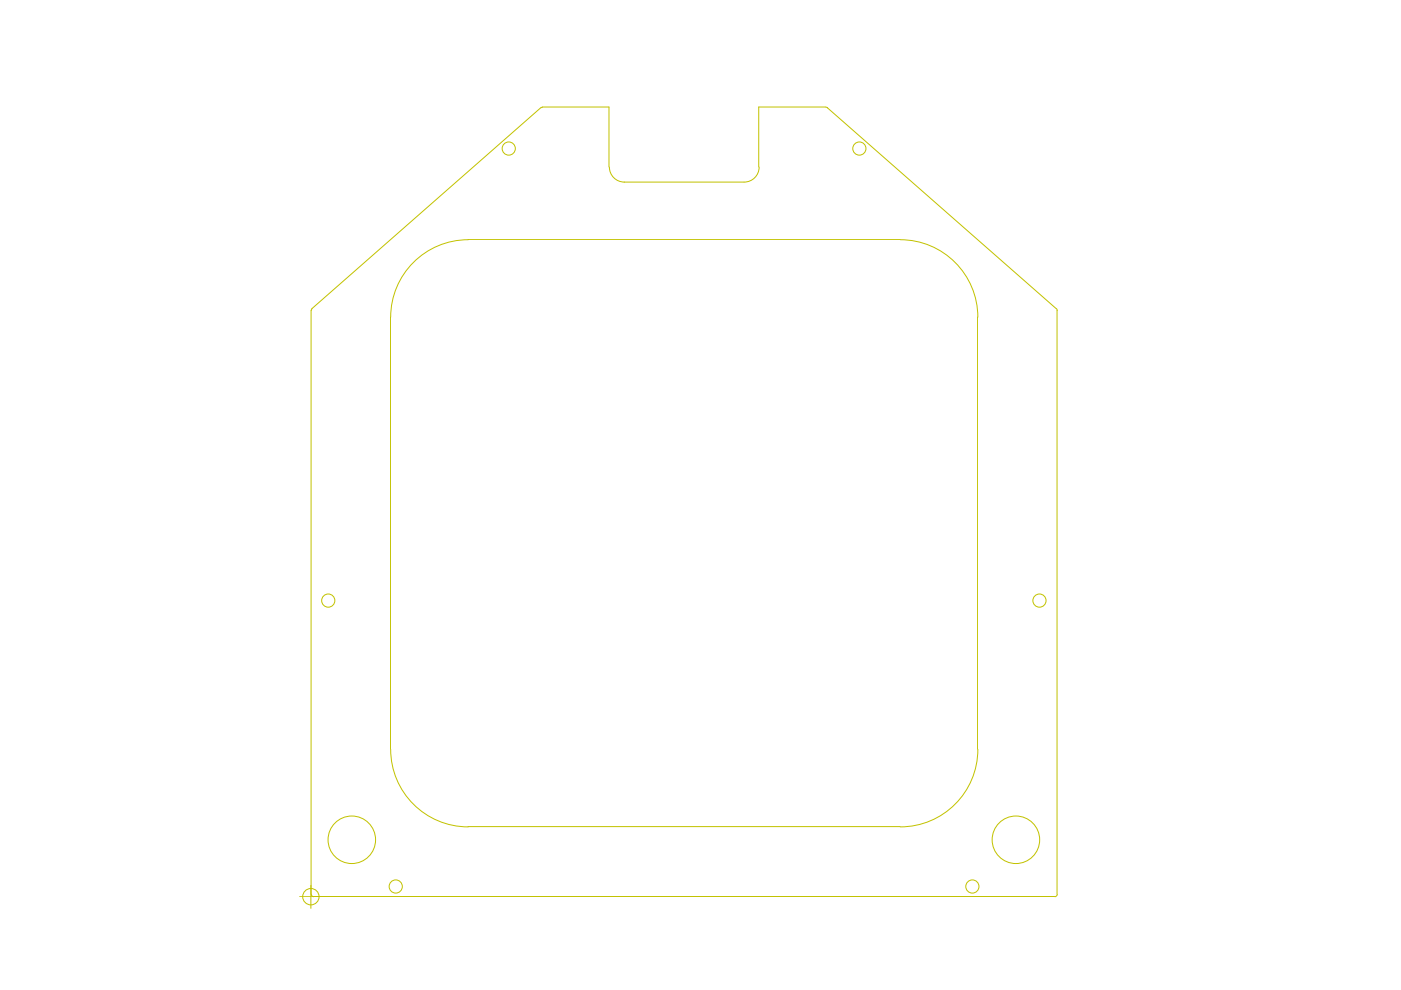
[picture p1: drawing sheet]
<svg xmlns="http://www.w3.org/2000/svg" width="297mm" height="210mm" viewBox="0 0 297 210" stroke-linecap="round" stroke-linejoin="round" font-family="sans-serif">
<g fill="none" stroke="#c2c200" stroke-width=".21">
<path d="M114.6 22.9l-48.4 42.5-.2 .4M115 22.7h14.1v12.7M115 22.7l-.3 .2M129.2 35.4a3.2 3.2 0 0 0 3.2 3.2h25.3M161 35.4a3.2 3.2 0 0 1-3.2 3.2M175.1 22.7h-14.2v12.7M175.1 22.7l.4 .2 48.4 42.5M99.2 50.8h91.6M99.3 50.8a16.4 16.4 0 0 0-16.5 16.5M190.9 50.8a16.4 16.4 0 0 1 16.4 16.5M66 65.8l-.1 126.9M82.8 67.2v91.6"/>
<path d="M207.3 67.2v91.6M224 65.4l.2 .4M224.1 65.8v123.8M82.8 158.9a16.4 16.4 0 0 0 16.5 16.4M207.3 158.9a16.4 16.4 0 0 1-16.4 16.4M99.2 175.3h91.6M63.5 190.1h5M66 189.6l.2 .4 .3 .1M66.5 190.1h157.1M224.2 189.6l-.3 .4-.3 .1"/>
<circle cx="107.9" cy="31.5" r="1.4"/>
<circle cx="182.2" cy="31.5" r="1.4"/>
<circle cx="69.6" cy="127.3" r="1.4"/>
<circle cx="220.4" cy="127.3" r="1.4"/>
<circle cx="74.6" cy="178.1" r="5"/>
<circle cx="215.4" cy="178.1" r="5"/>
<circle cx="65.9" cy="190.1" r="1.74"/>
<circle cx="83.9" cy="188" r="1.4"/>
<circle cx="206.2" cy="188" r="1.4"/>
</g>
</svg>
